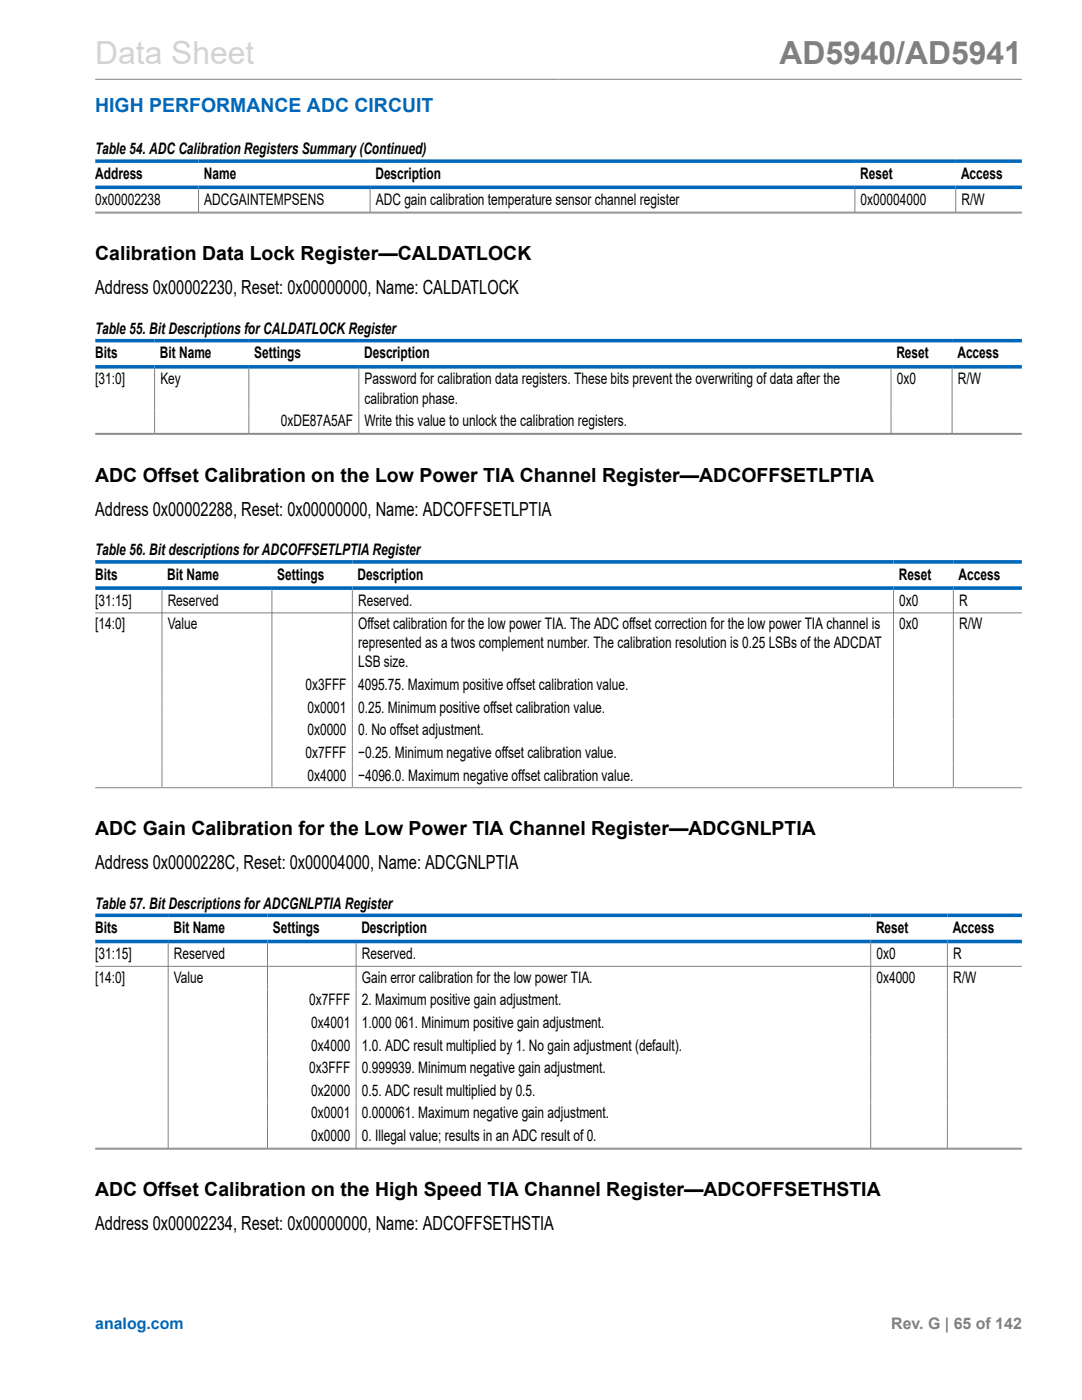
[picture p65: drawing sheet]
<svg xmlns="http://www.w3.org/2000/svg" width="216mm" height="279mm" viewBox="0 0 216 279" stroke-linecap="round" stroke-linejoin="round" font-family="sans-serif">
<defs><g id="words">
<text font-size="6.3" fill="#d3d3d3" x="19" y="12.7">Data Sheet</text>
<text font-size="6.3" fill="#808080" x="155.5" y="12.7">AD5940/AD5941</text>
<text font-size="3.9" fill="#0067b8" x="19" y="22.3">HIGH PERFORMANCE ADC CIRCUIT</text>
<g font-size="3.9">
<text x="19" y="52">Calibration Data Lock Register—CALDATLOCK</text>
<text x="19" y="58.7">Address 0x00002230, Reset: 0x00000000, Name: CALDATLOCK</text>
<text x="19" y="96.1">ADC Offset Calibration on the Low Power TIA Channel Register—ADCOFFSETLPTIA</text>
<text x="19" y="102.9">Address 0x00002288, Reset: 0x00000000, Name: ADCOFFSETLPTIA</text>
<text x="19" y="166.6">ADC Gain Calibration for the Low Power TIA Channel Register—ADCGNLPTIA</text>
<text x="19" y="173.4">Address 0x0000228C, Reset: 0x00004000, Name: ADCGNLPTIA</text>
<text x="19" y="238.8">ADC Offset Calibration on the High Speed TIA Channel Register—ADCOFFSETHSTIA</text>
<text x="19" y="245.5">Address 0x00002234, Reset: 0x00000000, Name: ADCOFFSETHSTIA</text>
</g>
<g font-size="3.2">
<text x="19" y="30.8">Table 54. ADC Calibration Registers Summary(Continued)</text>
<text x="19" y="35.7">Address</text>
<text x="40.7" y="35.7">Name</text>
<text x="74.9" y="35.7">Description</text>
<text x="171.6" y="35.7">Reset</text>
<text x="191.8" y="35.7">Access</text>
<text x="19" y="40.9">0x00002238</text>
<text x="40.8" y="40.9">ADCGAINTEMPSENS</text>
<text x="75" y="40.9">ADC gain calibration temperature sensor channel register</text>
<text x="171.7" y="40.9">0x00004000</text>
<text x="191.9" y="40.9">R/W</text>
<text x="19" y="71.5">Bits</text>
<text x="19" y="66.6">Table 55. Bit Descriptions for CALDATLOCK Register</text>
<text x="31.9" y="71.5">Bit Name</text>
<text x="50.7" y="71.5">Settings</text>
<text x="72.7" y="71.5">Description</text>
<text x="178.9" y="71.5">Reset</text>
<text x="191" y="71.5">Access</text>
<text x="19" y="76.7">[31:0]</text>
<text x="32" y="76.7">Key</text>
<text x="72.7" y="76.7">Password for calibration data registers. These bits prevent the overwriting of data after the</text>
<text x="178.9" y="76.7">0x0</text>
<text x="191.1" y="76.7">R/W</text>
<text x="72.7" y="80.5">calibration phase.</text>
<text x="56" y="85.1">0xDE87A5AF</text>
<text x="72.7" y="85.1">Write this value to unlock the calibration registers.</text>
<text x="19" y="110.8">Table 56. Bit descriptions for ADCOFFSETLPTIA Register</text>
<text x="19" y="115.7">Bits</text>
<text x="33.4" y="115.7">Bit Name</text>
<text x="55.3" y="115.7">Settings</text>
<text x="71.4" y="115.7">Description</text>
<text x="179.3" y="115.7">Reset</text>
<text x="191.3" y="115.7">Access</text>
<text x="19" y="120.9">[31:15]</text>
<text x="19" y="125.6">[14:0]</text>
<text x="33.5" y="120.9">Reserved</text>
<text x="33.5" y="125.6">Value</text>
<text x="71.5" y="120.9">Reserved.</text>
<text x="71.5" y="125.6">Offset calibration for the low power TIA. The ADC offset correction for the low power TIA channel is</text>
<text x="179.4" y="120.9">0x0</text>
<text x="179.4" y="125.6">0x0</text>
<text x="191.4" y="120.9">R</text>
<text x="191.4" y="125.6">R/W</text>
<text x="71.5" y="129.4">represented as a twos complement number. The calibration resolution is 0.25 LSBs of the ADCDAT</text>
<text x="61" y="137.7">0x3FFF</text>
<text x="71.5" y="133.2">LSB size.</text>
<text x="71.5" y="137.7">4095.75. Maximum positive offset calibration value.</text>
<text x="61.3" y="142.2">0x0001</text>
<text x="71.5" y="142.2">0.25. Minimum positive offset calibration value.</text>
<text x="61.3" y="146.7">0x0000</text>
<text x="71.5" y="146.7">0. No offset adjustment.</text>
<text x="61" y="151.3">0x7FFF</text>
<text x="61.3" y="155.8">0x4000</text>
<text x="71.5" y="151.3">−0.25. Minimum negative offset calibration value.</text>
<text x="71.5" y="155.8">−4096.0. Maximum negative offset calibration value.</text>
<text x="19" y="181.3">Table 57. Bit Descriptions for ADCGNLPTIA Register</text>
<text x="19" y="191.4">[31:15]</text>
<text x="19" y="186.2">Bits</text>
<text x="34.6" y="186.2">Bit Name</text>
<text x="34.7" y="191.4">Reserved</text>
<text x="54.4" y="186.2">Settings</text>
<text x="72.1" y="186.2">Description</text>
<text x="72.2" y="191.4">Reserved.</text>
<text x="174.8" y="186.2">Reset</text>
<text x="174.9" y="191.4">0x0</text>
<text x="190.1" y="186.2">Access</text>
<text x="190.2" y="191.4">R</text>
<text x="19" y="196.1">[14:0]</text>
<text x="34.7" y="196.1">Value</text>
<text x="72.2" y="196.1">Gain error calibration for the low power TIA.</text>
<text x="174.9" y="196.1">0x4000</text>
<text x="190.2" y="196.1">R/W</text>
<text x="61.7" y="200.6">0x7FFF</text>
<text x="72.2" y="200.6">2. Maximum positive gain adjustment.</text>
<text x="62.1" y="205.1">0x4001</text>
<text x="62.1" y="209.7">0x4000</text>
<text x="72.2" y="205.1">1.000 061. Minimum positive gain adjustment.</text>
<text x="72.2" y="209.7">1.0. ADC result multiplied by 1. No gain adjustment (default).</text>
<text x="61.7" y="214.2">0x3FFF</text>
<text x="72.2" y="214.2">0.999939. Minimum negative gain adjustment.</text>
<text x="62.1" y="218.7">0x2000</text>
<text x="72.2" y="218.7">0.5. ADC result multiplied by 0.5.</text>
<text x="62.1" y="223.2">0x0001</text>
<text x="62.1" y="227.7">0x0000</text>
<text x="72.2" y="223.2">0.000061. Maximum negative gain adjustment.</text>
<text x="72.2" y="227.7">0. Illegal value; results in an ADC result of 0.</text>
</g>
<text font-size="3.2" fill="#0067b8" x="19" y="265.3">analog.com</text>
<text font-size="3.2" fill="#808080" x="177.8" y="265.3">Rev. G | 65 of 142</text>
</g></defs>
<g fill="none" stroke="#808080" stroke-width=".2">
<path d="M19 15.8h184.9M39.6 37.7v4.7M73.8 37.7v4.7M170.6 37.7v4.7M190.7 37.7v4.7M19 42.3h184.9M19 42.5h184.9M30.8 73.6v13M49.7 73.6v13M71.6 73.6v13M177.8 73.6v13M190 73.6v13"/>
<path d="M19 86.5h184.9M19 86.7h184.9M32.3 117.7v39.4M54.3 117.7v39.4M70.3 117.7v39.4M178.3 117.7v39.4M190.2 117.7v39.4M19 122.3h184.9M19 157.2h184.9M19 192.9h184.9M33.6 188.2v41M53.4 188.2v41"/>
<path d="M71.1 188.2v41M173.7 188.2v41M189 188.2v41M19 229.2h184.9M19 229.3h184.9"/>
</g>
<path d="M19 32.2h184.9M19 37.4h184.9M19 68h184.9M19 73.2h184.9M19 112.1h184.9M19 117.4h184.9M19 182.7h184.9M19 187.9h184.9" fill="none" stroke="#0067b8" stroke-width=".71"/>
<use href="#words"/>
</svg>
